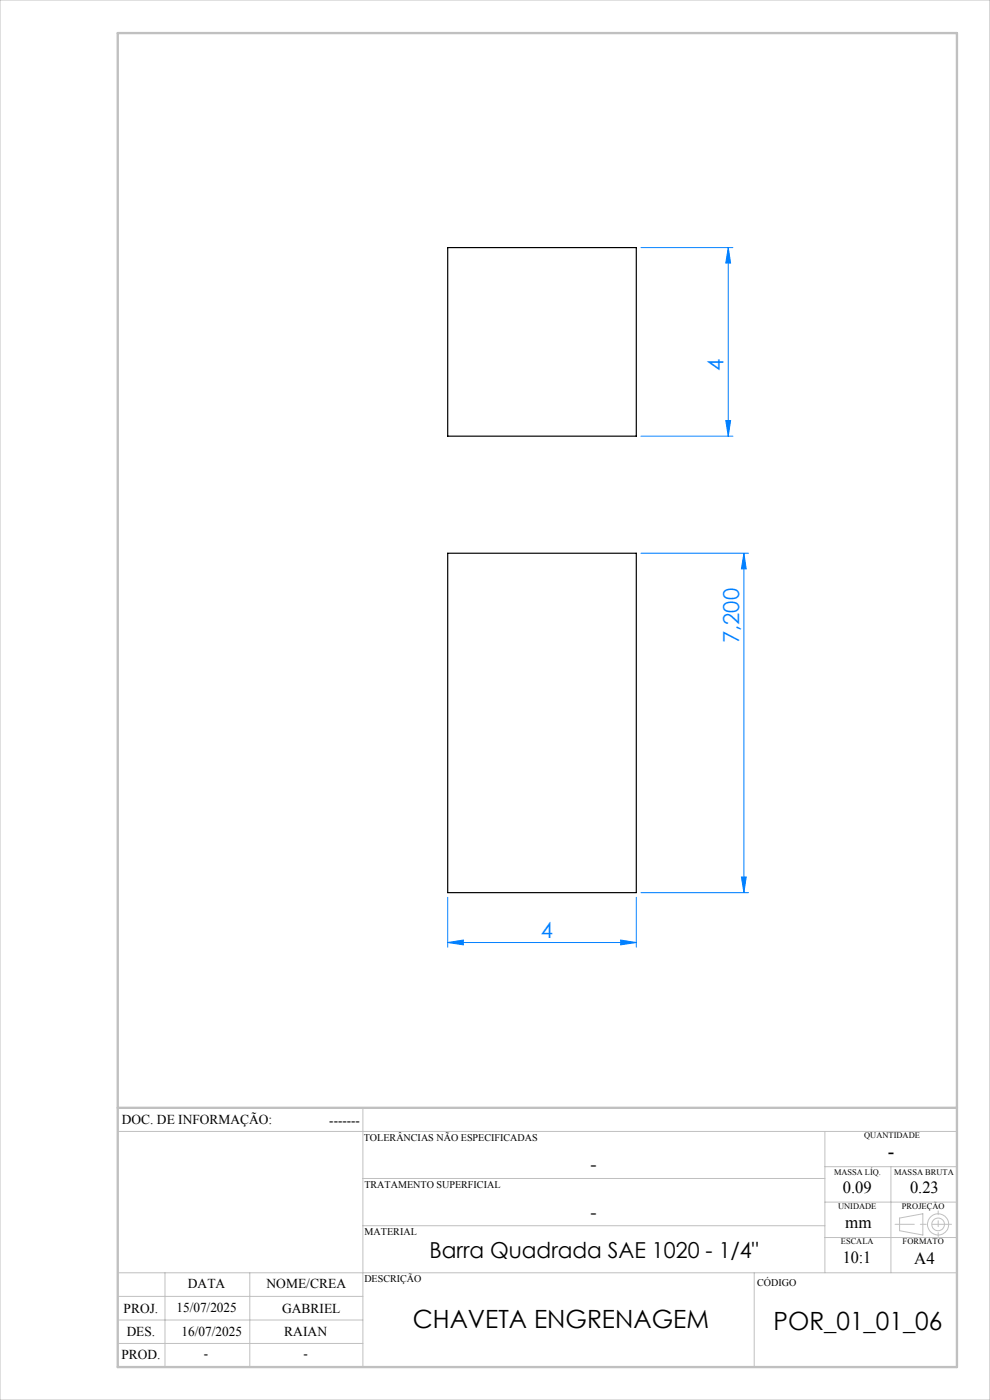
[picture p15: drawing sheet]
<svg xmlns="http://www.w3.org/2000/svg" width="210mm" height="297mm" viewBox="0 0 210 297" stroke-linecap="round" stroke-linejoin="round" font-family="sans-serif">
<defs><g id="words">
<g font-size="5.3">
<text x="87.6" y="281.7">CHAVETA ENGRENAGEM</text>
<text x="164.1" y="282.2">POR_01_01_06</text>
</g>
<g font-size="4.7" fill="#0080ff">
<text x="153.5" y="78.8" transform="rotate(-90 153.5 78.8)">4</text>
<text x="156.8" y="136.4" transform="rotate(-90 156.8 136.4)">7,200</text>
<text x="114.7" y="198.9">4</text>
</g>
<text font-size="4.7" x="91.1" y="266.8">Barra Quadrada SAE 1020 - 1/4&quot;</text>
<text font-size="4.3" x="188.3" y="245.8">-</text>
<g font-size="4">
<text x="125.2" y="248.4">-</text>
<text x="125.2" y="258.6">-</text>
</g>
<g font-size="3.6">
<text x="178.8" y="253.1">0.09</text>
<text x="193" y="253.1">0.23</text>
<text x="179.3" y="260.6">mm</text>
<text x="178.7" y="267.9">10:1</text>
<text x="193.9" y="268.1">A4</text>
</g>
<g font-size="2.9">
<text x="25.9" y="238.4">DOC. DE INFORMAÇÃO:</text>
<text x="69.8" y="238.6">-------</text>
<text x="39.9" y="273.2">DATA</text>
<text x="56.5" y="273.2">NOME/CREA</text>
<text x="26.2" y="278.6">PROJ.</text>
<text x="37.4" y="278.2">15/07/2025</text>
<text x="59.8" y="278.6">GABRIEL</text>
<text x="26.9" y="283.4">DES.</text>
<text x="38.5" y="283.4">16/07/2025</text>
<text x="60.3" y="283.4">RAIAN</text>
<text x="25.7" y="288.3">PROD.</text>
<text x="43.3" y="288">-</text>
<text x="64.4" y="288">-</text>
</g>
<g font-size="2.2">
<text x="77.2" y="242.1">TOLERÂNCIAS NÃO ESPECIFICADAS</text>
<text x="77.3" y="251.9">TRATAMENTO SUPERFICIAL</text>
<text x="77.3" y="261.9">MATERIAL</text>
<text x="77.3" y="272.1">DESCRIÇÃO</text>
<text x="160.6" y="272.8">CÓDIGO</text>
</g>
<g font-size="1.8">
<text x="183.3" y="241.4">QUANTIDADE</text>
<text x="176.9" y="249.2">MASSA LÍQ.</text>
<text x="189.7" y="249.2">MASSA BRUTA</text>
<text x="177.8" y="256.5">UNIDADE</text>
<text x="191.3" y="256.5">PROJEÇÃO</text>
<text x="178.4" y="264">ESCALA</text>
<text x="191.5" y="264">FORMATO</text>
</g>
</g></defs>
<g fill="none" stroke="#c0c0c0" stroke-width=".21">
<path d="M0 0h210v297h-210zM77 235v55M25 240h178M77 250h98M175 240v30M175 255h28M175 247.5h28M189 247.5v22.5M190.8 258.4l5-.9v4.5l-5-.9zM25 275h52M25 270h178M35 270v20"/>
<path d="M53 270v20M77 260h98M160 270v20M175 262.5h28M25 285h52M25 280h52"/>
<circle cx="199" cy="259.7" r="1.34"/>
<circle cx="199" cy="259.7" r="2.25"/>
</g>
<g fill="none" stroke="#0080ff" stroke-width=".21">
<path d="M136 52.5h19.5M154.5 52.5l.5 3.3h-1zM154.5 52.5v40M136 92.5h19.5M154 89.2h1l-.5 3.3zM136 117.4h22.8M157.8 117.4l.5 3.3h-1zM157.8 117.4v72M95 200l3.3-.6v1zM95 190.4v10.5M95 200h40M131.7 199.4l3.3 .6-3.3 .4z"/>
<path d="M135 190.4v10.5M136 189.4h22.8M157.3 186.1h1l-.5 3.3z"/>
</g>
<path d="M201.8 259.7h-11.9" fill="none" stroke="#c0c0c0" stroke-width=".21" stroke-dasharray="15.2 1.3 1.3 1.3" stroke-dashoffset="11.2"/>
<path d="M199 256.9v5.4" fill="none" stroke="#c0c0c0" stroke-width=".21" stroke-dasharray="15.2 1.3 1.3 1.3" stroke-dashoffset="14.4"/>
<path d="M25 7h178v283h-178zM25 235h178" fill="none" stroke="#c0c0c0" stroke-width=".5"/>
<g fill="#0080ff">
<path d="M95 200l3.3-.6v1zM131.7 199.4l3.3 .6-3.3 .4z"/>
<path d="M154.5 52.5l.5 3.3h-1zM154 89.2h1l-.5 3.3zM157.8 117.4l.5 3.3h-1zM157.3 186.1h1l-.5 3.3z"/>
</g>
<path d="M95 52.5h40v40h-40zM95 117.4h40v72h-40z" fill="none" stroke="#000" stroke-width=".25"/>
<use href="#words"/>
</svg>
